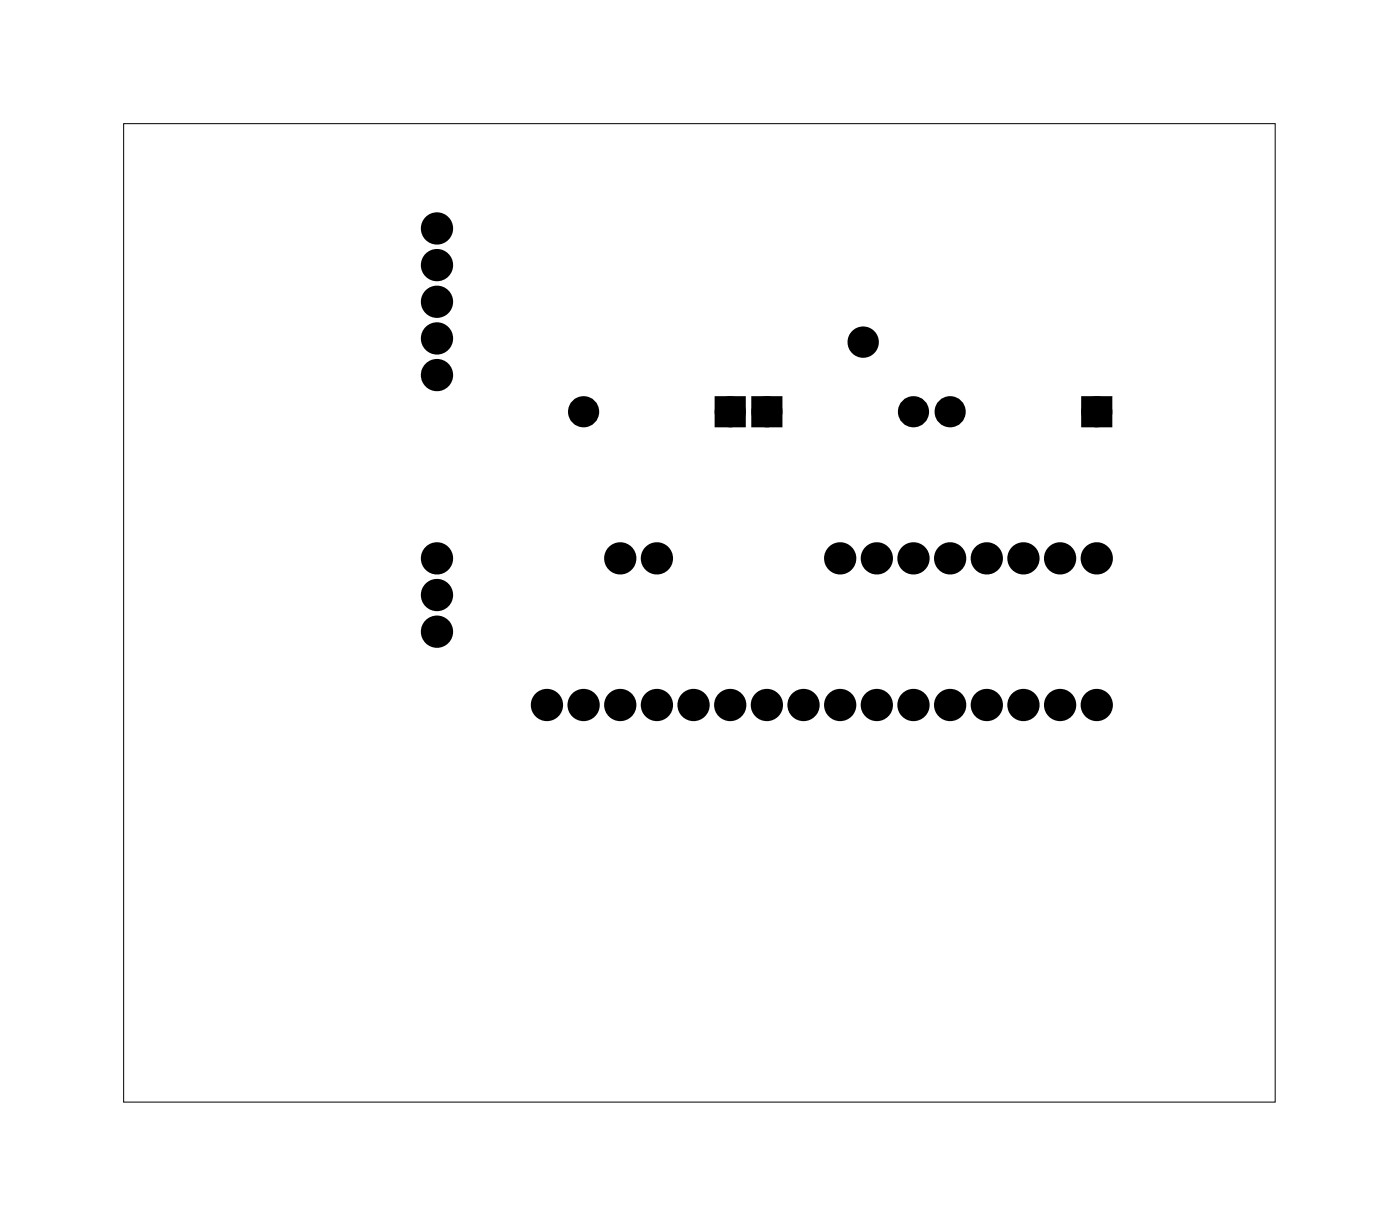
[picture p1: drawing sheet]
<svg xmlns="http://www.w3.org/2000/svg" width="97mm" height="85mm" viewBox="0 0 97 85" stroke-linecap="round" stroke-linejoin="round" font-family="sans-serif">
<path d="M8.6 8.6h79.8v67.8h-79.8z" fill="none" stroke="#000" stroke-width=".07"/>
<path d="M49.9 27.8h1.4v1.4h-1.4zM52.4 27.8h1.4v1.4h-1.4zM75.3 27.8h1.4v1.4h-1.4z" fill="#000"/>
<g fill="none" stroke="#000" stroke-width=".76" stroke-linecap="butt">
<path d="M49.9 27.8h1.4v1.4h-1.4zM52.4 27.8h1.4v1.4h-1.4zM75.3 27.8h1.4v1.4h-1.4z"/>
<circle cx="30.3" cy="15.8" r=".74"/>
<circle cx="30.3" cy="18.4" r=".74"/>
<circle cx="30.3" cy="26" r=".74"/>
<circle cx="30.3" cy="23.5" r=".74"/>
<circle cx="30.3" cy="20.9" r=".74"/>
<circle cx="30.3" cy="38.7" r=".74"/>
<circle cx="40.4" cy="28.5" r=".7"/>
<circle cx="43" cy="38.7" r=".74"/>
<circle cx="45.5" cy="38.7" r=".74"/>
<circle cx="50.6" cy="28.5" r=".7"/>
<circle cx="53.1" cy="28.5" r=".7"/>
<circle cx="58.2" cy="38.7" r=".74"/>
<circle cx="59.8" cy="23.7" r=".7"/>
<circle cx="60.8" cy="38.7" r=".74"/>
<circle cx="63.3" cy="28.5" r=".7"/>
<circle cx="63.3" cy="38.7" r=".74"/>
<circle cx="65.8" cy="28.5" r=".7"/>
<circle cx="65.8" cy="38.7" r=".74"/>
<circle cx="68.4" cy="38.7" r=".74"/>
<circle cx="70.9" cy="38.7" r=".74"/>
<circle cx="73.5" cy="38.7" r=".74"/>
<circle cx="76" cy="28.5" r=".7"/>
<circle cx="76" cy="38.7" r=".74"/>
<circle cx="30.3" cy="43.8" r=".74"/>
<circle cx="30.3" cy="41.2" r=".74"/>
<circle cx="37.9" cy="48.9" r=".74"/>
<circle cx="40.4" cy="48.9" r=".74"/>
<circle cx="43" cy="48.9" r=".74"/>
<circle cx="45.5" cy="48.9" r=".74"/>
<circle cx="48.1" cy="48.9" r=".74"/>
<circle cx="50.6" cy="48.9" r=".74"/>
<circle cx="53.1" cy="48.9" r=".74"/>
<circle cx="55.7" cy="48.9" r=".74"/>
<circle cx="58.2" cy="48.9" r=".74"/>
<circle cx="60.8" cy="48.9" r=".74"/>
<circle cx="63.3" cy="48.9" r=".74"/>
<circle cx="65.8" cy="48.9" r=".74"/>
<circle cx="68.4" cy="48.9" r=".74"/>
<circle cx="70.9" cy="48.9" r=".74"/>
<circle cx="73.5" cy="48.9" r=".74"/>
<circle cx="76" cy="48.9" r=".74"/>
</g>
<g fill="#000">
<circle cx="30.3" cy="18.4" r=".74"/>
<circle cx="30.3" cy="15.8" r=".74"/>
<circle cx="30.3" cy="20.9" r=".74"/>
<circle cx="30.3" cy="23.5" r=".74"/>
<circle cx="30.3" cy="26" r=".74"/>
<circle cx="30.3" cy="38.7" r=".74"/>
<circle cx="40.4" cy="28.5" r=".7"/>
<circle cx="43" cy="38.7" r=".74"/>
<circle cx="45.5" cy="38.7" r=".74"/>
<circle cx="50.6" cy="28.5" r=".7"/>
<circle cx="53.1" cy="28.5" r=".7"/>
<circle cx="58.2" cy="38.7" r=".74"/>
<circle cx="59.8" cy="23.7" r=".7"/>
<circle cx="60.8" cy="38.7" r=".74"/>
<circle cx="63.3" cy="28.5" r=".7"/>
<circle cx="63.3" cy="38.7" r=".74"/>
<circle cx="65.8" cy="28.5" r=".7"/>
<circle cx="65.8" cy="38.7" r=".74"/>
<circle cx="68.4" cy="38.7" r=".74"/>
<circle cx="70.9" cy="38.7" r=".74"/>
<circle cx="73.5" cy="38.7" r=".74"/>
<circle cx="76" cy="28.5" r=".7"/>
<circle cx="76" cy="38.7" r=".74"/>
<circle cx="30.3" cy="41.2" r=".74"/>
<circle cx="30.3" cy="43.8" r=".74"/>
<circle cx="37.9" cy="48.9" r=".74"/>
<circle cx="40.4" cy="48.9" r=".74"/>
<circle cx="43" cy="48.9" r=".74"/>
<circle cx="45.5" cy="48.9" r=".74"/>
<circle cx="48.1" cy="48.9" r=".74"/>
<circle cx="50.6" cy="48.9" r=".74"/>
<circle cx="53.1" cy="48.9" r=".74"/>
<circle cx="55.7" cy="48.9" r=".74"/>
<circle cx="58.2" cy="48.9" r=".74"/>
<circle cx="60.8" cy="48.9" r=".74"/>
<circle cx="63.3" cy="48.9" r=".74"/>
<circle cx="65.8" cy="48.9" r=".74"/>
<circle cx="68.4" cy="48.9" r=".74"/>
<circle cx="70.9" cy="48.9" r=".74"/>
<circle cx="73.5" cy="48.9" r=".74"/>
<circle cx="76" cy="48.9" r=".74"/>
</g>
</svg>
